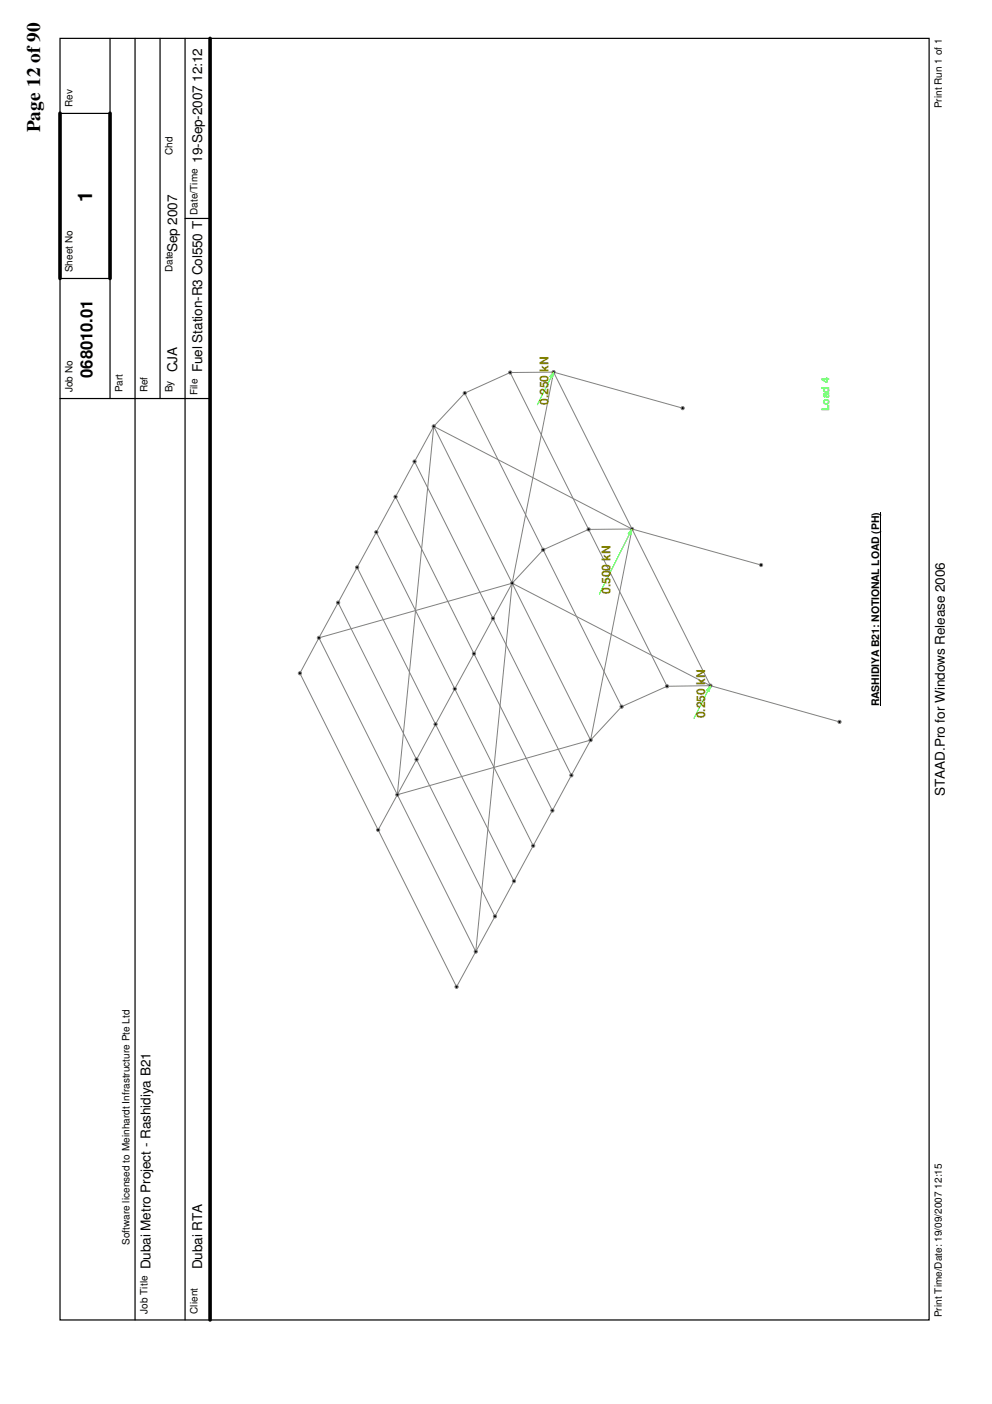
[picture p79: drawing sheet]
<svg xmlns="http://www.w3.org/2000/svg" width="210mm" height="297mm" viewBox="0 0 210 297" stroke-linecap="round" stroke-linejoin="round" font-family="sans-serif">
<defs><g id="words">
<text font-size="4.2" x="19.5" y="42.7" transform="rotate(-90 19.5 42.7)">1</text>
<text font-size="4.1" x="8.5" y="27.9" transform="rotate(-90 8.5 27.9)">Page 12 of 90</text>
<text font-size="3.5" x="19.6" y="79.9" transform="rotate(-90 19.6 79.9)">068010.01</text>
<g font-size="2.8">
<text x="42.8" y="34.4" transform="rotate(-90 42.8 34.4)">19-Sep-2007 12:12</text>
<text x="37.5" y="53.4" transform="rotate(-90 37.5 53.4)">Sep 2007</text>
<text x="37.5" y="78.8" transform="rotate(-90 37.5 78.8)">CJA</text>
<text x="42.8" y="78.8" transform="rotate(-90 42.8 78.8)">Fuel Station-R3 Col550 T</text>
<text x="199.9" y="168.4" transform="rotate(-90 199.9 168.4)">STAAD.Pro for Windows Release 2006</text>
<text x="31.8" y="268.5" transform="rotate(-90 31.8 268.5)">Dubai Metro Project - Rashidiya B21</text>
<text x="42.8" y="268.5" transform="rotate(-90 42.8 268.5)">Dubai RTA</text>
</g>
<g font-size="2.5" fill="#808000">
<text x="116.1" y="85.6" transform="rotate(-90 116.1 85.6)">0.250 kN</text>
<text x="129.2" y="125.7" transform="rotate(-90 129.2 125.7)">0.500 kN</text>
<text x="149.2" y="152" transform="rotate(-90 149.2 152)">0.250 kN</text>
</g>
<text font-size="2.2" fill="#0f0" x="175.4" y="87" transform="rotate(-90 175.4 87)">Load 4</text>
<text font-size="2.2" x="186" y="149.4" transform="rotate(-90 186 149.4)">RASHIDIYA B21: NOTIONAL LOAD (PH)</text>
<g font-size="2.1">
<text x="15.4" y="22.7" transform="rotate(-90 15.4 22.7)">Rev</text>
<text x="199.3" y="22.9" transform="rotate(-90 199.3 22.9)">Print Run 1 of 1</text>
<text x="36.5" y="32.8" transform="rotate(-90 36.5 32.8)">Chd</text>
<text x="41.8" y="45.5" transform="rotate(-90 41.8 45.5)">Date/Time</text>
<text x="15.4" y="57.6" transform="rotate(-90 15.4 57.6)">Sheet No</text>
<text x="36.5" y="57.6" transform="rotate(-90 36.5 57.6)">Date</text>
<text x="15.4" y="83" transform="rotate(-90 15.4 83)">Job No</text>
<text x="26" y="83" transform="rotate(-90 26 83)">Part</text>
<text x="31.2" y="83" transform="rotate(-90 31.2 83)">Ref</text>
<text x="36.5" y="83" transform="rotate(-90 36.5 83)">By</text>
<text x="41.8" y="83.6" transform="rotate(-90 41.8 83.6)">File</text>
<text x="27.4" y="263.3" transform="rotate(-90 27.4 263.3)">Software licensed to Meinhardt Infrastructure Pte Ltd</text>
<text x="31.2" y="278" transform="rotate(-90 31.2 278)">Job Title</text>
<text x="41.8" y="278" transform="rotate(-90 41.8 278)">Client</text>
<text x="199.3" y="278.7" transform="rotate(-90 199.3 278.7)">Print Time/Date: 19/09/2007 12:15</text>
</g>
</g></defs>
<path d="M12.7 8.1h183.9v271.2h-183.9zM23.3 8.1v76.2M28.6 8.1v271.2M33.9 8.1v76.2M39.2 8.1v271.2M12.7 24h10.6M12.7 58.9h10.6M39.2 46.2h5.2M12.7 84.3h31.7" fill="none" stroke="#000" stroke-width=".25"/>
<path d="M44.4 8.1v271.2M12.7 24v34.9M23.3 24v34.9" fill="none" stroke="#000" stroke-width=".76"/>
<g fill="none" stroke="#808080" stroke-width=".21">
<path d="M107.9 78.8l-9.6 4.4M107.9 78.8l16.6 33.2M117.1 78.7l27.3 7.6M117.1 78.7l-9.2 .1M117.1 78.7l16.6 33.2M117.1 78.7l-8.7 44.7M87.7 97.7l-4 7.4M87.7 97.7l33.2 66.3M91.8 90.2l-7.7 77.9 40.9-11.5M91.8 90.2l-4.1 7.5M91.8 90.2l41.9 21.7M91.8 90.2l16.6 33.2"/>
<path d="M98.3 83.2l-6.5 7M98.3 83.2l16.6 33.1M79.6 112.6l-4 7.4M79.6 112.6l16.6 33.1M83.7 105.1l-4.1 7.5M83.7 105.1l16.6 33.2M114.9 116.3l-6.5 7.1M114.9 116.3l16.6 33.2M124.5 112l-9.6 4.3M124.5 112l16.6 33.2M133.7 111.9l27.3 7.6M133.7 111.9l-9.2 .1"/>
<path d="M133.7 111.9l16.6 33.2M133.7 111.9l-8.7 44.7M67.5 134.9l-4 7.5 16.5 33.2M67.5 134.9l33.2 66.4M71.5 127.5l-4 7.4M71.5 127.5l16.6 33.2M75.6 120l-4.1 7.5M75.6 120l16.6 33.2M100.3 138.3l-4.1 7.4M100.3 138.3l16.6 33.2M108.4 123.4l-40.9 11.5M108.4 123.4l-8.1 14.9"/>
<path d="M108.4 123.4l-7.7 77.9M108.4 123.4l41.9 21.7M108.4 123.4l16.6 33.2M92.2 153.2l-4.1 7.5M92.2 153.2l16.6 33.2M96.2 145.7l-4 7.5M96.2 145.7l16.6 33.2M125 156.6l-4.1 7.4M131.5 149.5l-6.5 7.1M141.1 145.2l-9.6 4.3M150.3 145.1l27.3 7.6M150.3 145.1l-9.2 .1"/>
<path d="M80 175.6l16.6 33.2 4.1-7.5M88.1 160.7l-8.1 14.9M88.1 160.7l16.6 33.2M112.8 178.9l-4 7.5M116.9 171.5l-4.1 7.4M120.9 164l-4 7.5M104.7 193.9l-4 7.4M108.8 186.4l-4.1 7.5"/>
<circle cx="117.1" cy="78.7" r=".34"/>
<circle cx="87.7" cy="97.7" r=".34"/>
<circle cx="144.4" cy="86.3" r=".34"/>
<circle cx="79.6" cy="112.6" r=".34"/>
<circle cx="83.7" cy="105.1" r=".34"/>
<circle cx="67.5" cy="134.9" r=".34"/>
<circle cx="71.5" cy="127.5" r=".34"/>
<circle cx="75.6" cy="120" r=".34"/>
<circle cx="63.5" cy="142.4" r=".34"/>
<circle cx="80" cy="175.6" r=".34"/>
<circle cx="84.1" cy="168.1" r=".34"/>
<circle cx="88.1" cy="160.7" r=".34"/>
</g>
<g fill="#000">
<circle cx="117.1" cy="78.7" r=".34"/>
<circle cx="87.7" cy="97.7" r=".34"/>
<circle cx="144.4" cy="86.3" r=".34"/>
<circle cx="79.6" cy="112.6" r=".34"/>
<circle cx="83.7" cy="105.1" r=".34"/>
<circle cx="67.5" cy="134.9" r=".34"/>
<circle cx="71.5" cy="127.5" r=".34"/>
<circle cx="75.6" cy="120" r=".34"/>
<circle cx="63.5" cy="142.4" r=".34"/>
<circle cx="80" cy="175.6" r=".34"/>
<circle cx="84.1" cy="168.1" r=".34"/>
<circle cx="88.1" cy="160.7" r=".34"/>
</g>
<path d="M117.1 78.7l-3.4 6.9" fill="none" stroke="#0f0" stroke-width=".21"/>
<path d="M117.1 78.7l-.2 1.3-.6-.3z" fill="#0f0"/>
<path d="M117.1 78.7l-.2 1.3-.6-.3zM133.7 111.9l-6.9 13.8" fill="none" stroke="#0f0" stroke-width=".21"/>
<g fill="#000">
<circle cx="108" cy="78.8" r=".34"/>
<circle cx="91.8" cy="90.2" r=".34"/>
<circle cx="98.3" cy="83.2" r=".34"/>
<circle cx="133.7" cy="111.9" r=".34"/>
<circle cx="161" cy="119.5" r=".34"/>
<circle cx="100.3" cy="138.3" r=".34"/>
<circle cx="104.3" cy="130.8" r=".34"/>
<circle cx="92.2" cy="153.2" r=".34"/>
<circle cx="96.2" cy="145.7" r=".34"/>
<circle cx="104.7" cy="193.9" r=".34"/>
<circle cx="96.6" cy="208.8" r=".34"/>
<circle cx="100.7" cy="201.3" r=".34"/>
</g>
<g fill="none" stroke="#808080" stroke-width=".21">
<circle cx="108" cy="78.8" r=".34"/>
<circle cx="91.8" cy="90.2" r=".34"/>
<circle cx="98.3" cy="83.2" r=".34"/>
<circle cx="133.7" cy="111.9" r=".34"/>
<circle cx="161" cy="119.5" r=".34"/>
<circle cx="100.3" cy="138.3" r=".34"/>
<circle cx="104.3" cy="130.8" r=".34"/>
<circle cx="92.2" cy="153.2" r=".34"/>
<circle cx="96.2" cy="145.7" r=".34"/>
<circle cx="104.7" cy="193.9" r=".34"/>
<circle cx="96.6" cy="208.8" r=".34"/>
<circle cx="100.7" cy="201.3" r=".34"/>
</g>
<path d="M133.7 111.9l-.2 1.2-.6-.2z" fill="#0f0"/>
<path d="M133.7 111.9l-.2 1.2-.6-.2zM150.3 145.1l-3.4 6.9" fill="none" stroke="#0f0" stroke-width=".21"/>
<g fill="#000">
<circle cx="114.9" cy="116.3" r=".34"/>
<circle cx="124.5" cy="112" r=".34"/>
<circle cx="108.4" cy="123.4" r=".34"/>
<circle cx="150.3" cy="145.1" r=".34"/>
<circle cx="177.6" cy="152.7" r=".34"/>
<circle cx="112.8" cy="178.9" r=".34"/>
<circle cx="116.9" cy="171.5" r=".34"/>
<circle cx="120.9" cy="164" r=".34"/>
<circle cx="108.8" cy="186.4" r=".34"/>
</g>
<g fill="none" stroke="#808080" stroke-width=".21">
<circle cx="114.9" cy="116.3" r=".34"/>
<circle cx="124.5" cy="112" r=".34"/>
<circle cx="108.4" cy="123.4" r=".34"/>
<circle cx="150.3" cy="145.1" r=".34"/>
<circle cx="177.6" cy="152.7" r=".34"/>
<circle cx="112.8" cy="178.9" r=".34"/>
<circle cx="116.9" cy="171.5" r=".34"/>
<circle cx="120.9" cy="164" r=".34"/>
<circle cx="108.8" cy="186.4" r=".34"/>
</g>
<path d="M150.3 145.1l-.2 1.2-.6-.3z" fill="#0f0"/>
<path d="M150.3 145.1l-.2 1.2-.6-.3z" fill="none" stroke="#0f0" stroke-width=".21"/>
<g fill="#000">
<circle cx="125" cy="156.6" r=".34"/>
<circle cx="131.5" cy="149.5" r=".34"/>
<circle cx="141.1" cy="145.2" r=".34"/>
</g>
<g fill="none" stroke="#808080" stroke-width=".21">
<circle cx="125" cy="156.6" r=".34"/>
<circle cx="131.5" cy="149.5" r=".34"/>
<circle cx="141.1" cy="145.2" r=".34"/>
</g>
<path d="M186.4 108.4v41" fill="none" stroke="#000" stroke-width=".21"/>
<use href="#words"/>
</svg>
